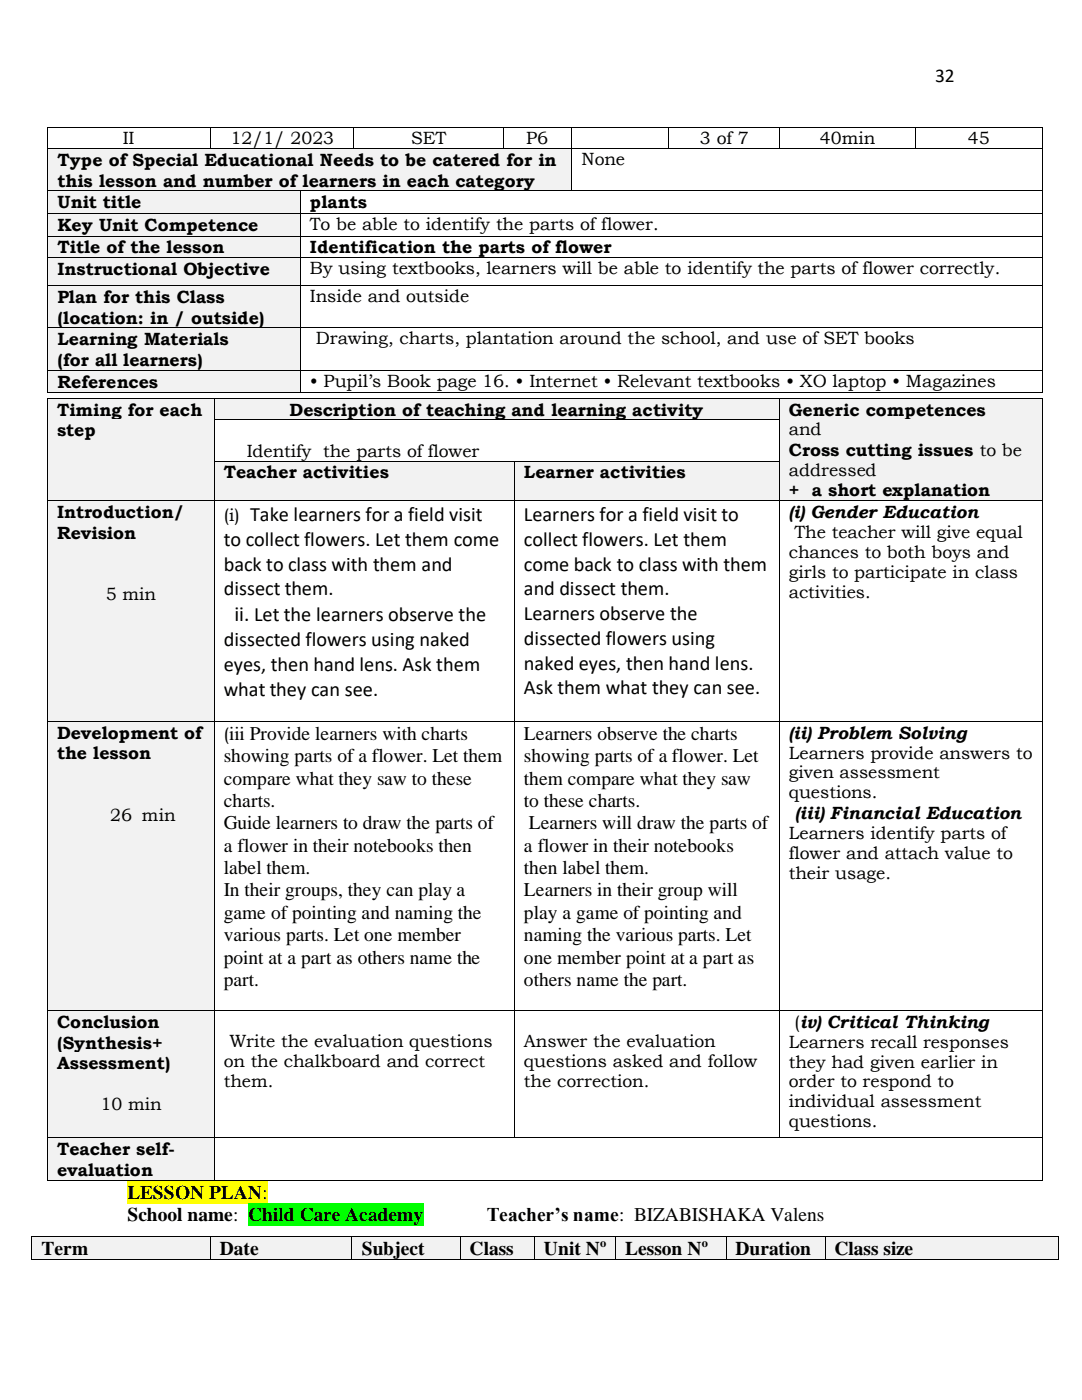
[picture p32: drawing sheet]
<svg xmlns="http://www.w3.org/2000/svg" width="216mm" height="279mm" viewBox="0 0 216 279" stroke-linecap="round" stroke-linejoin="round" font-family="sans-serif">
<defs><g id="words">
<text font-size="4.2" x="46.8" y="123.9">ii. Let the learners observe the</text>
<g font-size="4.1">
<text x="49.9" y="103.9">Take learners for a field visit</text>
<text x="104.6" y="103.9">Learners for a field visit to</text>
<text x="44.6" y="109">to collect flowers. Let them come</text>
<text x="44.6" y="113.9">back to class with them and</text>
<text x="104.6" y="109">collect flowers. Let them</text>
<text x="104.6" y="113.9">come back to class with them</text>
<text x="44.6" y="118.8">dissect them.</text>
<text x="104.6" y="118.8">and dissect them.</text>
<text x="104.6" y="123.8">Learners observe the</text>
<text x="44.6" y="129">dissected flowers using naked</text>
<text x="104.6" y="128.7">dissected flowers using</text>
<text x="44.6" y="133.9">eyes, then hand lens. Ask them</text>
<text x="104.6" y="133.7">naked eyes, then hand lens.</text>
<text x="44.6" y="138.9">what they can see.</text>
<text x="104.6" y="138.6">Ask them what they can see.</text>
</g>
<g font-size="3.9">
<text x="186.6" y="16.4">32</text>
<text x="104.6" y="147.7">Learners observe the charts</text>
<text x="44.6" y="152.1">showing parts of a flower. Let them</text>
<text x="104.6" y="152.1">showing parts of a flower. Let</text>
<text x="44.6" y="156.6">compare what they saw to these</text>
<text x="44.6" y="161">charts.</text>
<text x="104.6" y="156.6">them compare what they saw</text>
<text x="104.6" y="161">to these charts.</text>
<text x="44.6" y="165.5">Guide learners to draw the parts of</text>
<text x="105.5" y="165.5">Learners will draw the parts of</text>
<text x="44.6" y="170">a flower in their notebooks then</text>
<text x="104.6" y="170">a flower in their notebooks</text>
<text x="44.6" y="174.4">label them.</text>
<text x="44.6" y="178.9">In their groups, they can play a</text>
<text x="104.6" y="174.4">then label them.</text>
<text x="104.6" y="178.9">Learners in their group will</text>
<text x="44.6" y="183.3">game of pointing and naming the</text>
<text x="104.6" y="183.3">play a game of pointing and</text>
<text x="44.6" y="187.8">various parts. Let one member</text>
<text x="104.6" y="187.8">naming the various parts. Let</text>
<text x="44.6" y="192.3">point at a part as others name the</text>
<text x="44.6" y="196.7">part.</text>
<text x="104.6" y="192.3">one member point at a part as</text>
<text x="104.6" y="196.7">others name the part.</text>
<text x="25.4" y="239.3">LESSON PLAN:</text>
<text x="25.4" y="243.8">School name:</text>
<text x="49.5" y="243.8">Child Care Academy</text>
<text x="97.1" y="243.8">Teacher’s name: BIZABISHAKA Valens</text>
<text x="8.3" y="250.5">Term</text>
<text x="43.9" y="250.5">Date</text>
<text x="72.2" y="250.5">Subject</text>
<text x="93.7" y="250.5">Class</text>
<text x="108.5" y="250.5">Unit N</text>
<text x="124.8" y="250.5">Lesson N</text>
<text x="146.7" y="250.5">Duration</text>
<text x="166.5" y="250.5">Class size</text>
</g>
<g font-size="3.5">
<text x="24.5" y="28.8">II</text>
<text x="46" y="28.8">12/1/ 2023</text>
<text x="82.1" y="28.8">SET</text>
<text x="105" y="28.8">P6</text>
<text x="139.7" y="28.8">3 of 7</text>
<text x="163.6" y="28.8">40min</text>
<text x="193.1" y="28.8">45</text>
<text x="11.5" y="33.1">Type of Special Educational Needs to be catered for in</text>
<text x="116" y="32.9">None</text>
<text x="11.5" y="37.2">this lesson and number of learners in each category</text>
<text x="11.5" y="41.6">Unit title</text>
<text x="61.9" y="41.6">plants</text>
<text x="11.5" y="46.1">Key Unit Competence</text>
<text x="61.9" y="46">To be able to identify the parts of flower.</text>
<text x="11.5" y="50.6">Title of the lesson</text>
<text x="61.9" y="50.6">Identification the parts of flower</text>
<text x="11.5" y="54.9">Instructional Objective</text>
<text x="61.9" y="54.7">By using textbooks, learners will be able to identify the parts of flower correctly.</text>
<text x="11.5" y="60.4">Plan for this Class</text>
<text x="11.5" y="64.6">(location: in / outside)</text>
<text x="61.9" y="60.3">Inside and outside</text>
<text x="11.5" y="68.9">Learning Materials</text>
<text x="63" y="68.7">Drawing, charts, plantation around the school, and use of SET books</text>
<text x="11.5" y="73.1">(for all learners)</text>
<text x="11.5" y="77.4">References</text>
<text x="61.9" y="77.2">• Pupil’s Book page 16. • Internet • Relevant textbooks • XO laptop • Magazines</text>
<text x="11.4" y="82.9">Timing for each</text>
<text x="57.8" y="82.9">Description of teaching and learning activity</text>
<text x="157.4" y="82.9">Generic competences</text>
<text x="11.4" y="87.1">step</text>
<text x="157.4" y="86.9">and</text>
<text x="44.6" y="95.5">Teacher activities</text>
<text x="49.2" y="91.2">Identify the parts of flower</text>
<text x="104.6" y="95.5">Learner activities</text>
<text x="157.4" y="91">Cross cutting issues to be</text>
<text x="157.4" y="95">addressed</text>
<text x="157.4" y="99.1">+ a short explanation</text>
<text x="11.4" y="103.4">Introduction/</text>
<text x="11.4" y="107.5">Revision</text>
<text x="44.6" y="103.9">(i)</text>
<text x="157.4" y="103.4">(i) Gender Education</text>
<text x="158.6" y="107.4">The teacher will give equal</text>
<text x="157.4" y="111.3">chances to both boys and</text>
<text x="21.1" y="119.8">5 min</text>
<text x="157.4" y="115.3">girls to participate in class</text>
<text x="157.4" y="119.3">activities.</text>
<text x="11.4" y="147.4">Development of</text>
<text x="44.6" y="147.7">(iii Provide learners with charts</text>
<text x="157.4" y="147.4">(ii) Problem Solving</text>
<text x="11.4" y="151.6">the lesson</text>
<text x="157.4" y="151.4">Learners provide answers to</text>
<text x="157.4" y="155.4">given assessment</text>
<text x="157.4" y="159.3">questions.</text>
<text x="22" y="163.8">26 min</text>
<text x="157.4" y="167.4">Learners identify parts of</text>
<text x="158.6" y="163.5">(iii) Financial Education</text>
<text x="157.4" y="171.4">flower and attach value to</text>
<text x="157.4" y="175.4">their usage.</text>
<text x="11.4" y="205.1">Conclusion</text>
<text x="11.4" y="209.3">(Synthesis+</text>
<text x="45.8" y="208.9">Write the evaluation questions</text>
<text x="104.6" y="208.9">Answer the evaluation</text>
<text x="157.4" y="209.1">Learners recall responses</text>
<text x="158.6" y="205.1">(iv) Critical Thinking</text>
<text x="11.4" y="213.4">Assessment)</text>
<text x="44.6" y="212.9">on the chalkboard and correct</text>
<text x="104.6" y="212.9">questions asked and follow</text>
<text x="157.4" y="213.1">they had given earlier in</text>
<text x="20" y="221.5">10 min</text>
<text x="44.6" y="216.9">them.</text>
<text x="104.6" y="216.9">the correction.</text>
<text x="157.4" y="217">order to respond to</text>
<text x="157.4" y="221">individual assessment</text>
<text x="157.4" y="225">questions.</text>
<text x="11.4" y="230.5">Teacher self-</text>
<text x="11.4" y="234.7">evaluation</text>
</g>
<g font-size="2.5">
<text x="119.7" y="248.9">o</text>
<text x="140" y="248.9">o</text>
</g>
</g></defs>
<g fill="#000">
<path d="M9.4 25.4h.2v.2h-.2z" fill-rule="evenodd"/>
<path d="M9.4 25.4h.2v.2h-.2z" fill-rule="evenodd"/>
<path d="M41.8 25.4h.2v.2h-.2z" fill-rule="evenodd"/>
<path d="M70.5 25.4h.2v.2h-.2z" fill-rule="evenodd"/>
<path d="M100.4 25.4h.2v.2h-.2z" fill-rule="evenodd"/>
<path d="M114 25.4h.2v.2h-.2z" fill-rule="evenodd"/>
<path d="M133.3 25.4h.2v.2h-.2z" fill-rule="evenodd"/>
<path d="M155.6 25.4h.1v.2h-.1z" fill-rule="evenodd"/>
<path d="M182.6 25.4h.1v.2h-.1z" fill-rule="evenodd"/>
<path d="M208 25.4h.1v.2h-.1z" fill-rule="evenodd"/>
<path d="M208 25.4h.1v.2h-.1z" fill-rule="evenodd"/>
</g>
<g fill="none" stroke="#000" stroke-width=".2">
<path d="M9.5 25.6v4M9.6 25.5h32.2M41.9 25.6v4M42 25.5h28.5M70.6 25.6v4M70.7 25.5h29.7M100.5 25.6v4M100.6 25.5h13.4M114.1 25.6v4M114.2 25.5h19.1M133.4 25.6v4M133.5 25.5h22"/>
<path d="M155.6 25.6v4M155.7 25.5h26.9M182.6 25.6v4M182.7 25.5h25.3M208.1 25.6v4"/>
</g>
<g fill="#f2f2f2">
<path d="M9.6 29.7h104.4v8.3h-104.4z" fill-rule="evenodd"/>
<path d="M11.5 29.7h100.7v4.2h-100.7z" fill-rule="evenodd"/>
<path d="M11.5 33.9h100.7v4.1h-100.7z" fill-rule="evenodd"/>
</g>
<g fill="#000">
<path d="M9.4 29.6h.2v.1h-.2z" fill-rule="evenodd"/>
<path d="M41.8 29.6h.2v.1h-.2z" fill-rule="evenodd"/>
<path d="M70.5 29.6h.2v.1h-.2z" fill-rule="evenodd"/>
<path d="M100.4 29.6h.2v.1h-.2z" fill-rule="evenodd"/>
<path d="M114 29.6h.2v.1h-.2z" fill-rule="evenodd"/>
<path d="M133.3 29.6h.2v.1h-.2z" fill-rule="evenodd"/>
<path d="M155.6 29.6h.1v.1h-.1z" fill-rule="evenodd"/>
<path d="M182.6 29.6h.1v.1h-.1z" fill-rule="evenodd"/>
<path d="M208 29.6h.1v.1h-.1z" fill-rule="evenodd"/>
</g>
<path d="M9.5 29.7v8.3M9.6 29.6h32.2M42 29.6h28.5M70.7 29.6h29.7M100.6 29.6h13.4M114.1 29.7v8.3M114.2 29.6h19.1M133.5 29.6h22M155.7 29.6h26.9M182.7 29.6h25.3M208.1 29.7v8.3" fill="none" stroke="#000" stroke-width=".2"/>
<g fill="#f2f2f2">
<path d="M9.6 38.2h50.3v4.4h-50.3z" fill-rule="evenodd"/>
<path d="M11.5 38.2h46.6v4.2h-46.6z" fill-rule="evenodd"/>
</g>
<g fill="#000">
<path d="M9.4 38h.2v.2h-.2z" fill-rule="evenodd"/>
<path d="M59.9 38h.2v.2h-.2z" fill-rule="evenodd"/>
<path d="M114 38h.2v.2h-.2z" fill-rule="evenodd"/>
<path d="M208 38h.1v.2h-.1z" fill-rule="evenodd"/>
</g>
<path d="M9.5 38.2v4.4M9.6 38.1h50.3M60 38.2v4.4M60.1 38.1h53.9M114.2 38.1h93.8M208.1 38.2v4.4" fill="none" stroke="#000" stroke-width=".2"/>
<g fill="#f2f2f2">
<path d="M9.6 42.8h50.3v4.2h-50.3z" fill-rule="evenodd"/>
<path d="M11.5 42.8h46.6v4.1h-46.6z" fill-rule="evenodd"/>
</g>
<g fill="#000">
<path d="M9.4 42.6h.2v.2h-.2z" fill-rule="evenodd"/>
<path d="M59.9 42.6h.2v.2h-.2z" fill-rule="evenodd"/>
<path d="M208 42.6h.1v.2h-.1z" fill-rule="evenodd"/>
</g>
<path d="M9.5 42.8v4.2M9.6 42.7h50.3M60 42.8v4.2M60.1 42.7h147.9M208.1 42.8v4.2" fill="none" stroke="#000" stroke-width=".2"/>
<g fill="#f2f2f2">
<path d="M9.6 47.2h50.3v4.1h-50.3z" fill-rule="evenodd"/>
<path d="M11.5 47.2h46.6v4.1h-46.6z" fill-rule="evenodd"/>
</g>
<g fill="#000">
<path d="M9.4 47h.2v.2h-.2z" fill-rule="evenodd"/>
<path d="M59.9 47h.2v.2h-.2z" fill-rule="evenodd"/>
<path d="M208 47h.1v.2h-.1z" fill-rule="evenodd"/>
</g>
<path d="M9.5 47.2v4.1M9.6 47.1h50.3M60 47.2v4.1M60.1 47.1h147.9M208.1 47.2v4.1" fill="none" stroke="#000" stroke-width=".2"/>
<g fill="#f2f2f2">
<path d="M9.6 51.5h50.3v5.4h-50.3z" fill-rule="evenodd"/>
<path d="M11.5 51.5h46.6v4.2h-46.6z" fill-rule="evenodd"/>
</g>
<g fill="#000">
<path d="M9.4 51.3h.2v.2h-.2z" fill-rule="evenodd"/>
<path d="M59.9 51.3h.2v.2h-.2z" fill-rule="evenodd"/>
<path d="M208 51.3h.1v.2h-.1z" fill-rule="evenodd"/>
</g>
<path d="M9.5 51.5v5.4M9.6 51.4h50.3M60 51.5v5.4M60.1 51.4h147.9M208.1 51.5v5.4" fill="none" stroke="#000" stroke-width=".2"/>
<g fill="#f2f2f2">
<path d="M9.6 57.1h50.3v8.3h-50.3z" fill-rule="evenodd"/>
<path d="M11.5 57.1h46.6v4.1h-46.6z" fill-rule="evenodd"/>
<path d="M11.5 61.2h46.6v4.2h-46.6z" fill-rule="evenodd"/>
</g>
<g fill="#000">
<path d="M9.4 56.9h.2v.2h-.2z" fill-rule="evenodd"/>
<path d="M59.9 56.9h.2v.2h-.2z" fill-rule="evenodd"/>
<path d="M208 56.9h.1v.2h-.1z" fill-rule="evenodd"/>
</g>
<path d="M9.5 57.1v8.3M9.6 57h50.3M60 57.1v8.3M60.1 57h147.9M208.1 57.1v8.3" fill="none" stroke="#000" stroke-width=".2"/>
<g fill="#f2f2f2">
<path d="M9.6 65.5h50.3v8.3h-50.3z" fill-rule="evenodd"/>
<path d="M11.5 65.5h46.6v4.2h-46.6z" fill-rule="evenodd"/>
<path d="M11.5 69.7h46.6v4.1h-46.6z" fill-rule="evenodd"/>
</g>
<g fill="#000">
<path d="M9.4 65.4h.2v.1h-.2z" fill-rule="evenodd"/>
<path d="M59.9 65.4h.2v.1h-.2z" fill-rule="evenodd"/>
<path d="M208 65.4h.1v.1h-.1z" fill-rule="evenodd"/>
</g>
<path d="M9.5 65.5v8.3M9.6 65.5h50.3M60 65.5v8.3M60.1 65.5h147.9M208.1 65.5v8.3" fill="none" stroke="#000" stroke-width=".2"/>
<g fill="#f2f2f2">
<path d="M9.6 74h50.3v4.2h-50.3z" fill-rule="evenodd"/>
<path d="M11.5 74h46.6v4.2h-46.6z" fill-rule="evenodd"/>
</g>
<g fill="#000">
<path d="M9.4 73.8h.2v.2h-.2z" fill-rule="evenodd"/>
<path d="M9.4 78.2h.2v.1h-.2z" fill-rule="evenodd"/>
<path d="M9.4 78.2h.2v.1h-.2z" fill-rule="evenodd"/>
<path d="M59.9 73.8h.2v.2h-.2z" fill-rule="evenodd"/>
<path d="M59.9 78.2h.2v.1h-.2z" fill-rule="evenodd"/>
<path d="M208 73.8h.1v.2h-.1z" fill-rule="evenodd"/>
<path d="M208 78.2h.1v.1h-.1z" fill-rule="evenodd"/>
<path d="M208 78.2h.1v.1h-.1z" fill-rule="evenodd"/>
</g>
<path d="M9.5 74v4.2M9.6 73.9h50.3M9.6 78.3h50.3M60 74v4.2M60.1 73.9h147.9M60.1 78.3h147.9M208.1 74v4.2" fill="none" stroke="#000" stroke-width=".2"/>
<path d="M25.4 235.6h28v4.5h-28z" fill-rule="evenodd" fill="#ff0"/>
<path d="M49.5 240.1h35v4.5h-35z" fill-rule="evenodd" fill="#0f0"/>
<g fill="#f2f2f2">
<path d="M6.4 246.8h35.4v4.5h-35.4z" fill-rule="evenodd"/>
<path d="M8.3 246.8h31.8v4.5h-31.8z" fill-rule="evenodd"/>
<path d="M42 246.8h28.1v4.5h-28.1z" fill-rule="evenodd"/>
<path d="M43.9 246.8h24.4v4.5h-24.4z" fill-rule="evenodd"/>
<path d="M70.3 246.8h21.5v4.5h-21.5z" fill-rule="evenodd"/>
<path d="M72.2 246.8h17.7v4.5h-17.7z" fill-rule="evenodd"/>
<path d="M91.9 246.8h14.6v4.5h-14.6z" fill-rule="evenodd"/>
<path d="M93.7 246.8h11v4.5h-11z" fill-rule="evenodd"/>
<path d="M106.7 246.8h16v4.5h-16z" fill-rule="evenodd"/>
<path d="M108.5 246.8h12.5v4.5h-12.5z" fill-rule="evenodd"/>
<path d="M122.9 246.8h21.9v4.5h-21.9z" fill-rule="evenodd"/>
<path d="M124.8 246.8h18.1v4.5h-18.1z" fill-rule="evenodd"/>
<path d="M145 246.8h19.6v4.5h-19.6z" fill-rule="evenodd"/>
<path d="M146.7 246.8h16v4.5h-16z" fill-rule="evenodd"/>
<path d="M164.7 246.8h46.4v4.5h-46.4z" fill-rule="evenodd"/>
<path d="M166.5 246.8h42.9v4.5h-42.9z" fill-rule="evenodd"/>
</g>
<g fill="#000">
<path d="M6.3 246.7h.1v.1h-.1z" fill-rule="evenodd"/>
<path d="M6.3 246.7h.1v.1h-.1z" fill-rule="evenodd"/>
<path d="M6.3 251.3h.1v.2h-.1z" fill-rule="evenodd"/>
<path d="M6.3 251.3h.1v.2h-.1z" fill-rule="evenodd"/>
<path d="M41.8 246.7h.2v.1h-.2z" fill-rule="evenodd"/>
<path d="M41.8 251.3h.2v.2h-.2z" fill-rule="evenodd"/>
<path d="M70.1 246.7h.2v.1h-.2z" fill-rule="evenodd"/>
<path d="M70.1 251.3h.2v.2h-.2z" fill-rule="evenodd"/>
<path d="M91.8 246.7h.1v.1h-.1z" fill-rule="evenodd"/>
<path d="M91.8 251.3h.1v.2h-.1z" fill-rule="evenodd"/>
<path d="M106.5 246.7h.2v.1h-.2z" fill-rule="evenodd"/>
<path d="M106.5 251.3h.2v.2h-.2z" fill-rule="evenodd"/>
<path d="M122.7 246.7h.2v.1h-.2z" fill-rule="evenodd"/>
<path d="M122.7 251.3h.2v.2h-.2z" fill-rule="evenodd"/>
<path d="M144.8 246.7h.2v.1h-.2z" fill-rule="evenodd"/>
<path d="M144.8 251.3h.2v.2h-.2z" fill-rule="evenodd"/>
<path d="M164.6 246.7h.1v.1h-.1z" fill-rule="evenodd"/>
<path d="M164.6 251.3h.1v.2h-.1z" fill-rule="evenodd"/>
<path d="M211.1 246.7h.2v.1h-.2z" fill-rule="evenodd"/>
<path d="M211.1 246.7h.2v.1h-.2z" fill-rule="evenodd"/>
<path d="M211.1 251.3h.2v.2h-.2z" fill-rule="evenodd"/>
<path d="M211.1 251.3h.2v.2h-.2z" fill-rule="evenodd"/>
</g>
<g fill="none" stroke="#000" stroke-width=".2">
<path d="M6.3 246.8v4.5M6.4 246.8h35.4M6.4 251.4h35.4M41.9 246.8v4.5M42 246.8h28.1M42 251.4h28.1M70.2 246.8v4.5M70.3 246.8h21.5M70.3 251.4h21.5M91.8 246.8v4.5M91.9 246.8h14.6M91.9 251.4h14.6"/>
<path d="M106.6 246.8v4.5M106.7 246.8h16M106.7 251.4h16M122.8 246.8v4.5M122.9 246.8h21.9M122.9 251.4h21.9M144.9 246.8v4.5M145 246.8h19.6M145 251.4h19.6M164.6 246.8v4.5M164.7 246.8h46.4M164.7 251.4h46.4"/>
<path d="M211.2 246.8v4.5"/>
</g>
<g fill="#f2f2f2">
<path d="M9.6 79.6h33.1v20.3h-33.1z" fill-rule="evenodd"/>
<path d="M11.4 79.6h29.5v4.1h-29.5z" fill-rule="evenodd"/>
<path d="M11.4 83.7h29.5v4.2h-29.5z" fill-rule="evenodd"/>
<path d="M11.4 87.9h29.5v4h-29.5z" fill-rule="evenodd"/>
<path d="M11.4 91.9h29.5v4.2h-29.5z" fill-rule="evenodd"/>
<path d="M42.9 79.6h112.6v4.1h-112.6z" fill-rule="evenodd"/>
<path d="M44.6 79.6h109v4.1h-109z" fill-rule="evenodd"/>
<path d="M155.6 79.6h52.4v20.3h-52.4z" fill-rule="evenodd"/>
<path d="M157.4 79.6h48.7v4.1h-48.7z" fill-rule="evenodd"/>
<path d="M157.4 83.7h48.7v4h-48.7z" fill-rule="evenodd"/>
<path d="M157.4 87.7h48.7v4.1h-48.7z" fill-rule="evenodd"/>
<path d="M157.4 91.8h48.7v4h-48.7z" fill-rule="evenodd"/>
<path d="M157.4 95.8h48.7v4.1h-48.7z" fill-rule="evenodd"/>
</g>
<g fill="#000">
<path d="M9.4 79.4h.2v.2h-.2z" fill-rule="evenodd"/>
<path d="M9.4 79.4h.2v.2h-.2z" fill-rule="evenodd"/>
<path d="M42.7 79.4h.2v.2h-.2z" fill-rule="evenodd"/>
<path d="M155.5 79.4h.1v.2h-.1z" fill-rule="evenodd"/>
<path d="M208 79.4h.1v.2h-.1z" fill-rule="evenodd"/>
<path d="M208 79.4h.1v.2h-.1z" fill-rule="evenodd"/>
<path d="M9.4 83.7h.2v.2h-.2z" fill-rule="evenodd"/>
<path d="M42.7 83.7h.2v.2h-.2z" fill-rule="evenodd"/>
<path d="M155.5 83.7h.1v.2h-.1z" fill-rule="evenodd"/>
<path d="M208 83.7h.1v.2h-.1z" fill-rule="evenodd"/>
</g>
<path d="M9.5 79.6v4.1M9.6 79.5h33.1M42.8 79.6v4.1M42.9 79.5h112.6M155.6 79.6v4.1M155.6 79.5h52.4M208.1 79.6v4.1M9.5 83.9v8.1M42.8 83.9v8.1M42.9 83.8h112.6M155.6 83.9v8.1M208.1 83.9v8.1" fill="none" stroke="#000" stroke-width=".2"/>
<g fill="#f2f2f2">
<path d="M42.9 92.2h59.7v7.7h-59.7z" fill-rule="evenodd"/>
<path d="M44.6 92.2h56.2v4h-56.2z" fill-rule="evenodd"/>
<path d="M102.8 92.2h52.7v7.7h-52.7z" fill-rule="evenodd"/>
<path d="M104.6 92.2h49v4h-49z" fill-rule="evenodd"/>
</g>
<g fill="#000">
<path d="M9.4 92h.2v.2h-.2z" fill-rule="evenodd"/>
<path d="M42.7 92h.2v.2h-.2z" fill-rule="evenodd"/>
<path d="M102.6 92h.2v.2h-.2z" fill-rule="evenodd"/>
<path d="M155.5 92h.1v.2h-.1z" fill-rule="evenodd"/>
<path d="M208 92h.1v.2h-.1z" fill-rule="evenodd"/>
</g>
<path d="M9.5 92.2v7.7M42.8 92.2v7.7M42.9 92.1h59.7M102.7 92.2v7.7M102.8 92.1h52.7M155.6 92.2v7.7M208.1 92.2v7.7" fill="none" stroke="#000" stroke-width=".2"/>
<g fill="#f2f2f2">
<path d="M9.6 100h33.1v43.9h-33.1z" fill-rule="evenodd"/>
<path d="M11.4 100h29.5v4.2h-29.5z" fill-rule="evenodd"/>
<path d="M11.4 104.2h29.5v4.1h-29.5z" fill-rule="evenodd"/>
<path d="M11.4 108.3h29.5v4.2h-29.5z" fill-rule="evenodd"/>
<path d="M11.4 112.5h29.5v4.1h-29.5z" fill-rule="evenodd"/>
<path d="M11.4 116.6h29.5v4h-29.5z" fill-rule="evenodd"/>
</g>
<g fill="#000">
<path d="M9.4 99.9h.2v.1h-.2z" fill-rule="evenodd"/>
<path d="M42.7 99.9h.2v.1h-.2z" fill-rule="evenodd"/>
<path d="M102.6 99.9h.2v.1h-.2z" fill-rule="evenodd"/>
<path d="M155.5 99.9h.1v.1h-.1z" fill-rule="evenodd"/>
<path d="M208 99.9h.1v.1h-.1z" fill-rule="evenodd"/>
</g>
<path d="M9.6 100h33.1M42.9 100h59.7M102.8 100h52.7M155.6 100h52.4M9.5 100v43.9M42.8 100v43.9M102.7 100v43.9M155.6 100v43.9M208.1 100v43.9" fill="none" stroke="#000" stroke-width=".2"/>
<g fill="#f2f2f2">
<path d="M9.6 144.1h33.1v57.5h-33.1z" fill-rule="evenodd"/>
<path d="M11.4 144.1h29.5v4.1h-29.5z" fill-rule="evenodd"/>
<path d="M11.4 148.2h29.5v4.2h-29.5z" fill-rule="evenodd"/>
<path d="M11.4 152.4h29.5v4.1h-29.5z" fill-rule="evenodd"/>
<path d="M11.4 156.5h29.5v4.2h-29.5z" fill-rule="evenodd"/>
<path d="M11.4 160.7h29.5v3.9h-29.5z" fill-rule="evenodd"/>
</g>
<g fill="#000">
<path d="M9.4 143.9h.2v.2h-.2z" fill-rule="evenodd"/>
<path d="M42.7 143.9h.2v.2h-.2z" fill-rule="evenodd"/>
<path d="M102.6 143.9h.2v.2h-.2z" fill-rule="evenodd"/>
<path d="M155.5 143.9h.1v.2h-.1z" fill-rule="evenodd"/>
<path d="M208 143.9h.1v.2h-.1z" fill-rule="evenodd"/>
</g>
<path d="M9.5 144.1v57.5M9.6 144h33.1M42.8 144.1v57.5M42.9 144h59.7M102.7 144.1v57.5M102.8 144h52.7M155.6 144.1v57.5M155.6 144h52.4M208.1 144.1v57.5" fill="none" stroke="#000" stroke-width=".2"/>
<g fill="#f2f2f2">
<path d="M9.6 201.8h33.1v25.2h-33.1z" fill-rule="evenodd"/>
<path d="M11.4 201.8h29.5v4.1h-29.5z" fill-rule="evenodd"/>
<path d="M11.4 205.9h29.5v4.2h-29.5z" fill-rule="evenodd"/>
<path d="M11.4 210.1h29.5v4.1h-29.5z" fill-rule="evenodd"/>
<path d="M11.4 214.2h29.5v4.2h-29.5z" fill-rule="evenodd"/>
<path d="M11.4 218.4h29.5v3.9h-29.5z" fill-rule="evenodd"/>
</g>
<g fill="#000">
<path d="M9.4 201.6h.2v.2h-.2z" fill-rule="evenodd"/>
<path d="M42.7 201.6h.2v.2h-.2z" fill-rule="evenodd"/>
<path d="M102.6 201.6h.2v.2h-.2z" fill-rule="evenodd"/>
<path d="M155.5 201.6h.1v.2h-.1z" fill-rule="evenodd"/>
<path d="M208 201.6h.1v.2h-.1z" fill-rule="evenodd"/>
</g>
<path d="M9.5 201.8v25.2M9.6 201.7h33.1M42.8 201.8v25.2M42.9 201.7h59.7M102.7 201.8v25.2M102.8 201.7h52.7M155.6 201.8v25.2M155.6 201.7h52.4M208.1 201.8v25.2" fill="none" stroke="#000" stroke-width=".2"/>
<g fill="#f2f2f2">
<path d="M9.6 227.2h33.1v8.3h-33.1z" fill-rule="evenodd"/>
<path d="M11.4 227.2h29.5v4.1h-29.5z" fill-rule="evenodd"/>
<path d="M11.4 231.3h29.5v4.2h-29.5z" fill-rule="evenodd"/>
</g>
<g fill="#000">
<path d="M9.4 227h.2v.2h-.2z" fill-rule="evenodd"/>
<path d="M9.4 235.5h.2v.1h-.2z" fill-rule="evenodd"/>
<path d="M9.4 235.5h.2v.1h-.2z" fill-rule="evenodd"/>
<path d="M42.7 227h.2v.2h-.2z" fill-rule="evenodd"/>
<path d="M42.7 235.5h.2v.1h-.2z" fill-rule="evenodd"/>
<path d="M102.6 227h.2v.2h-.2z" fill-rule="evenodd"/>
<path d="M155.5 227h.1v.2h-.1z" fill-rule="evenodd"/>
<path d="M208 227h.1v.2h-.1z" fill-rule="evenodd"/>
<path d="M208 235.5h.1v.1h-.1z" fill-rule="evenodd"/>
<path d="M208 235.5h.1v.1h-.1z" fill-rule="evenodd"/>
</g>
<path d="M9.5 227.2v8.3M9.6 227.1h33.1M9.6 235.5h33.1M42.8 227.2v8.3M42.9 227.1h59.7M42.9 235.5h165.1M102.8 227.1h52.7M155.6 227.1h52.4M208.1 227.2v8.3" fill="none" stroke="#000" stroke-width=".2"/>
<use href="#words"/>
</svg>
